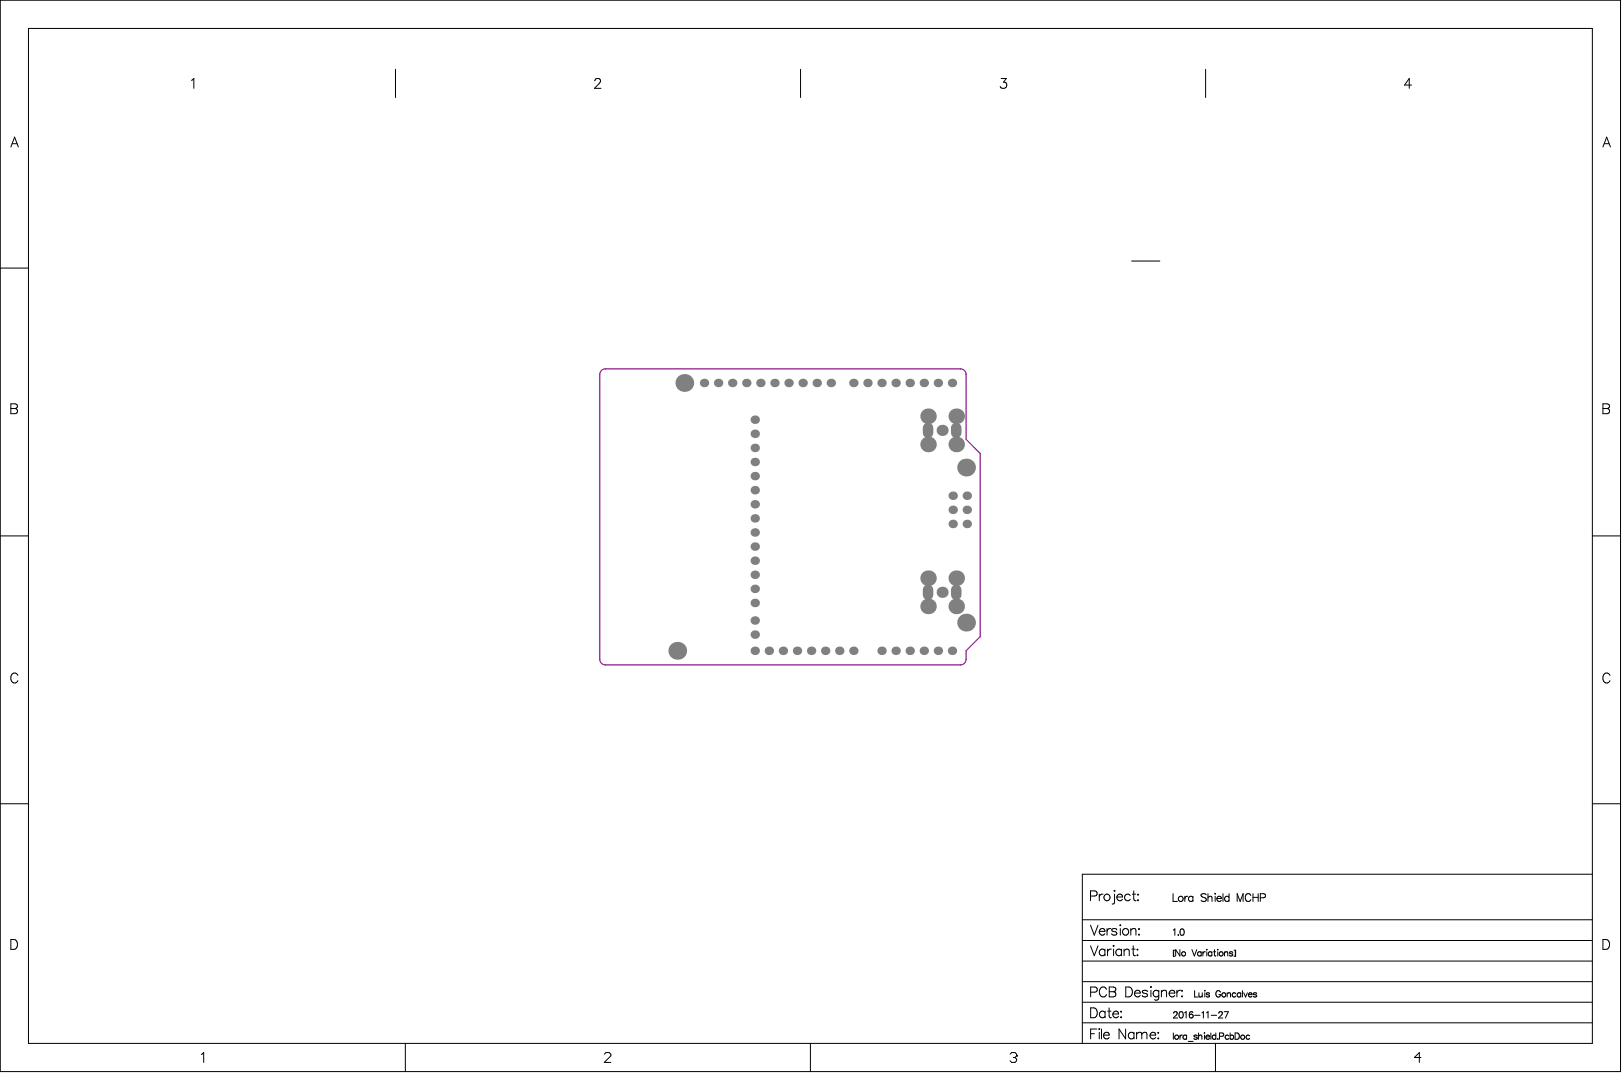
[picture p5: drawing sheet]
<svg xmlns="http://www.w3.org/2000/svg" width="487mm" height="322mm" viewBox="0 0 487 322" stroke-linecap="round" stroke-linejoin="round" font-family="sans-serif">
<g fill="none" stroke="#000" stroke-width=".3">
<path d="M.1 .1h486v321.3h-486zM8.5 8.5h469.1v304.4h-469.1zM57.4 24.1l.7-.6v3M118.6 20.8v8.4M178.4 24.2l.2-.4 .4-.3h.6l.4 .3a.92 .92 0 0 1-.3 1.3l-1.4 1.4h2M240.1 20.8v8.4M300.3 23.5h1.5l-.8 1.2a.99 .99 0 0 1 .9 1.3 .99 .99 0 0 1-1.6 .4l-.3-.5M361.6 20.8v8.4M423.4 25.5h-2.1l1.4-2v3M3.3 44.1l1.1-3 1.1 3M3.7 43.1h1.4M480.8 44.1l1.1-3 1.2 3"/>
<path d="M481.2 43.1h1.4M339.4 78.3h8.5M.1 80.4h8.4M3.3 121.1h1.2l.6 .3 .1 .6-.3 .4-.4 .1a.78 .78 0 0 1 .8 .8 .78 .78 0 0 1-.8 .8h-1.2zM3.3 122.5h1.2M480.8 121.1h1.3l.5 .3 .2 .6-.3 .4-.4 .1a.78 .78 0 0 1 .7 .8 .78 .78 0 0 1-.7 .8h-1.3zM480.8 122.5h1.3M.1 160.7h8.4M477.6 160.7h8.5M5.4 202.6a1.09 1.09 0 0 0-1.3-.8 1.09 1.09 0 0 0-.8 1.2 1.3 1.3 0 0 0 .2 1.4 1.3 1.3 0 0 0 1.4 .3l.5-.6M482.9 202.6a1.09 1.09 0 0 0-1.2-.8 1.09 1.09 0 0 0-.9 1.2 1.3 1.3 0 0 0 .3 1.4 1.3 1.3 0 0 0 1.4 .3l.4-.6M.1 241h8.4"/>
<path d="M477.6 241h8.5M324.7 275.8h152.9M327.1 268.7h1.3a.78 .78 0 0 0 .7-.8 .78 .78 0 0 0-.7-.7h-1.3v2.9M327.1 277.5l1.1 2.9 1.2-2.9M329.7 279.3a.93 .93 0 0 0 .6 1.1 .93 .93 0 0 0 1.1-.4M329.7 268.2v1.9M329.9 278.9a.82 .82 0 0 1 .9-.4 .82 .82 0 0 1 .6 .8h-1.7zM330.9 268.2a.95 .95 0 0 0-1.2 .8M332.1 278.5v1.9M333.2 278.5a.95 .95 0 0 0-1.1 .8M334.3 267v.3zM334.3 268.2v2.3l-.1 .5-.6 .1"/>
<path d="M335 278.9a.89 .89 0 0 0-1.5 0l.1 .3 1.3 .4 .1 .4a.89 .89 0 0 1-1.5 0M335 269a.93 .93 0 0 0 .6 1.1 .93 .93 0 0 0 1.1-.4M335.1 268.6a.82 .82 0 0 1 1-.5 .82 .82 0 0 1 .6 .9h-1.7zM336 277.3v.3zM336 278.5v1.9M339 268.6a.94 .94 0 0 0-1.4-.2 .94 .94 0 0 0 0 1.4 .94 .94 0 0 0 1.4-.1M339.2 279l.7-.5 .7 .1 .1 1.8M339.2 278.5v1.9M339.7 268.2h.9M340.1 267.2v2.4l.1 .4 .6 .1M341.3 268.2v.2zM341.3 269.8v.3z"/>
<path d="M341.7 278.5v.3zM351.9 268v2.3h1.3M352 278.9l.4-.3v1.9M354.2 278.7l.3-.1a.98 .98 0 0 1 .7 .9 .98 .98 0 0 1-.7 1 1.21 1.21 0 0 1-.3-1.8zM355.4 268.8v1.5M356.3 268.8a.75 .75 0 0 0-.9 .7M357.8 269.1a.74 .74 0 0 0-1.1-.1 .74 .74 0 0 0 0 1.1 .74 .74 0 0 0 1.1-.1M357.8 268.8v1.5M361.8 268.3a.87 .87 0 0 0-.8-.3 .87 .87 0 0 0-.7 .6l.2 .3 1.1 .4 .2 .7a1.02 1.02 0 0 1-1.5 0M362.3 269.2l.6-.4 .5 .1 .2 1.4M362.3 268v2.3M364.5 267.9v.2z"/>
<path d="M364.5 268.8v1.5M365 269.5v.2a.71 .71 0 0 0 .6 .6 .71 .71 0 0 0 .7-.3M365.4 268.9h.7l.2 .6h-1.3zM366.8 268v2.3M368.7 269.1a.74 .74 0 0 0-1.1-.1 .74 .74 0 0 0 0 1.1 .74 .74 0 0 0 1.1-.1M368.7 268v2.3M371.1 270.3v-2.3l.9 2.3 .9-2.3v2.3M375.2 268.6a.85 .85 0 0 0-1-.6 .85 .85 0 0 0-.7 .9v.6a.85 .85 0 0 0 .7 .8 .85 .85 0 0 0 1-.5M375.9 268v2.3M375.9 269.1h1.5M377.4 268v2.3M378 269.2h1a.61 .61 0 0 0 .6-.6 .61 .61 0 0 0-.6-.6h-1v2.3"/>
<path d="M477.6 262.2h-152.9v50.7M3.3 281.8h.9a1.58 1.58 0 0 1 1.1 1.4 1.58 1.58 0 0 1-1.1 1.5h-.9zM324.7 294.4h152.9M324.7 288.2h152.9M324.7 282h152.9M327.1 283.7l1.1 2.9 1.2-2.9M327.1 297.5h1.3a.78 .78 0 0 0 .7-.7 .78 .78 0 0 0-.7-.8h-1.3v3M331.4 284.6v2M331.4 285.1a.94 .94 0 0 0-1.4-.2 .94 .94 0 0 0 0 1.4 .94 .94 0 0 0 1.4-.1M331.9 296.7a1.09 1.09 0 0 0-1.2-.7 1.09 1.09 0 0 0-.9 1.1 1.29 1.29 0 0 0 .3 1.4 1.29 1.29 0 0 0 1.4 .3l.4-.5M332.2 284.6v2M332.7 296h1.3l.6 .3v.8l-.6 .3a.78 .78 0 0 1 .7 .8 .78 .78 0 0 1-.7 .8h-1.3z"/>
<path d="M332.7 297.4h1.3M333.3 284.6a.95 .95 0 0 0-1.1 .9M333.9 283.7h.3zM334 284.6v2M336.4 285.1a.94 .94 0 0 0-1.4-.2 .94 .94 0 0 0 0 1.4 .94 .94 0 0 0 1.4-.1M336.4 284.6v2M337.2 285.2l.7-.6 .7 .2 .1 1.8M337.2 284.6v2M337.7 296h1a1.58 1.58 0 0 1 1 1.5 1.58 1.58 0 0 1-1 1.5h-1zM339.5 284.6h1M339.9 283.7v2.3l.2 .5 .5 .1M340.3 297.8a.93 .93 0 0 0 .6 1.1 .93 .93 0 0 0 1.1-.4"/>
<path d="M340.5 297.4a.82 .82 0 0 1 .9-.4 .82 .82 0 0 1 .6 .8h-1.7zM341.2 286.3v.3zM341.2 284.6v.3zM341.7 280.2v.2zM344.2 297.4a.89 .89 0 0 0-1.6 0l.2 .3 1.2 .4 .2 .4a.89 .89 0 0 1-1.6 0M345.2 295.9v.2zM345.2 297v2M347.6 297.4a.94 .94 0 0 0-1.4-.1 .94 .94 0 0 0 0 1.4 .94 .94 0 0 0 1.4-.2M347.6 297v2.2a.78 .78 0 0 1-.5 .7 .78 .78 0 0 1-.8-.1M348.4 297.5l.7-.5 .7 .1 .1 1.9M348.4 297v2M350.7 297.8a.93 .93 0 0 0 .5 1.1 .93 .93 0 0 0 1.2-.4"/>
<path d="M351.1 297.1a.78 .78 0 0 1 .9-.1 .78 .78 0 0 1 .4 .8h-1.7zM352 285v1.8M352.4 285h-.4v1.8h.4M353 297v2M353.4 280.4h.1zM353.9 284.8v1.9l-1.2-1.9v1.9M354.1 297a.95 .95 0 0 0-1.1 .8M354.4 298.8h.3zM354.6 297v.3zM357.5 284.8l.8 1.9 .7-1.9M358.3 297.1v1.9h1.1M359.6 297.7l.1 1.2 .5 .1 .4-.4"/>
<path d="M360.3 285.7a.61 .61 0 0 0-.9-.1 .61 .61 0 0 0 0 .9 .61 .61 0 0 0 .9-.1M360.3 285.4v1.3M360.6 297.7v1.3M360.8 285.4v1.3M361.4 297v.2zM361.4 297.7v1.3M361.5 285.4l-.4 .1-.3 .5M362 284.7v.2zM362 285.4v1.3M362.8 298l-.3-.3-.7 .3 .9 .5v.4l-.5 .1-.4-.3M363.5 285.7a.61 .61 0 0 0-.9-.1 .61 .61 0 0 0 0 .9 .61 .61 0 0 0 .9-.1M363.5 285.4v1.3"/>
<path d="M364 285.4h.6M364.3 284.8v1.5l.1 .3 .3 .1M365.2 284.8h.2zM365.3 285.4v1.3M366.1 297.6a.7 .7 0 0 0-.8-.5 .7 .7 0 0 0-.6 .7v.5a.68 .68 0 0 0 .7 .7 .68 .68 0 0 0 .7-.7h-.5M367.3 285.4v1.3M367.3 285.8l.4-.4 .5 .1 .1 1.2M368.1 298.1l.5-.4 .4 .1 .1 1.2M368.1 297.7v1.3M369.8 285.7l-.4-.3-.6 .3 .9 .5v.4l-.6 .1-.3-.3M370.2 285h.4v1.8h-.4M370.5 285v1.8"/>
<path d="M370.7 298a.61 .61 0 0 0-.9-.1 .61 .61 0 0 0 0 .9 .61 .61 0 0 0 .9-.1M372.2 298a.61 .61 0 0 0-.9-.1 .61 .61 0 0 0 0 .9 .61 .61 0 0 0 .9-.1M372.2 297.7v1.3M372.7 297.1v1.9M373.1 297.7l.5 1.3 .6-1.3M374.5 298.3l.1 .4 .3 .3 .7-.3M374.7 297.8h.7l.2 .5h-1.1zM377 298l-.4-.3-.6 .3 .9 .5v.4l-.6 .1-.3-.3M480.8 281.8h1a1.58 1.58 0 0 1 1 1.4 1.58 1.58 0 0 1-1 1.5h-1zM60.4 316.2l.7-.5v2.9M121.6 312.9v8.5M181.3 316.2l.5-.5h.9l.5 .5v.4l-1.9 2h1.9"/>
<path d="M243.1 312.9v8.5M303 316.2l.5-.5h1l.4 .5v.4M304 317.1h.5M304.5 317.1l.4 .5v.5l-.4 .5h-1l-.5-.5M304.9 316.6h.1M304.9 316.6l-.4 .5M324.7 306.7h152.9M324.7 300.6h152.9M327.1 302.3h1a1.58 1.58 0 0 1 1.1 1.4 1.58 1.58 0 0 1-1.1 1.5h-1zM327.1 310h1.2M329 308.6h-1.9v3M329.7 308.5v.2z"/>
<path d="M329.7 309.6v2M330.4 308.6v3M331 310.4a.93 .93 0 0 0 .6 1.1 .93 .93 0 0 0 1.1-.4M331.2 310a.82 .82 0 0 1 .9-.4 .82 .82 0 0 1 .6 .8h-1.7zM331.5 303.7a.94 .94 0 0 0-1.4-.2 .94 .94 0 0 0 0 1.4 .94 .94 0 0 0 1.4-.1M331.5 303.2v2M332.3 303.2h.9M332.7 302.3v2.4l.1 .4 .6 .1M333.8 304.1a.93 .93 0 0 0 .6 1 .93 .93 0 0 0 1.1-.3M334.2 303.4a.78 .78 0 0 1 .9-.1 .78 .78 0 0 1 .4 .8h-1.7zM336.3 303.2v.3zM336.3 304.9v.3z"/>
<path d="M337.6 308.6v3l-1.9-3v3M340.1 310a.94 .94 0 0 0-1.3-.1 .94 .94 0 0 0 0 1.4 .94 .94 0 0 0 1.3-.2M340.1 309.6v2M340.9 310.1l.7-.5 .7 .1 .2 .4M340.9 309.6v2M342.5 310.1l.7-.5 .7 .1 .1 1.9M342.5 310.1v1.5M345 310.4a.93 .93 0 0 0 .5 1.1 .93 .93 0 0 0 1.2-.4M345.4 309.7a.78 .78 0 0 1 .9-.1 .78 .78 0 0 1 .4 .8h-1.7zM347.4 309.6v.3zM347.4 311.3v.3zM352 309.8v1.9"/>
<path d="M352 303.8l.4-.4 .6 .1 .1 .3-.2 .6-.9 .9h1.2M353.9 303.5l.3-.1a.98 .98 0 0 1 .7 .9 .98 .98 0 0 1-.7 1 1.21 1.21 0 0 1-.3-1.8zM353.9 310.4v1.3M354.7 310.4l-.5 .1-.3 .5M355.3 303.8l.5-.4v1.9M355.9 310.7a.61 .61 0 0 0-.9-.1 .61 .61 0 0 0 0 .9 .61 .61 0 0 0 .9-.1M355.9 310.4v1.3M356.4 312.3h1.5M357.8 303.7l-.5-.3a.96 .96 0 0 0-.6 1.3M358.3 304.5h1.7M359.1 310.7l-.3-.3-.7 .3 .9 .4v.5l-.5 .1-.4-.3M359.5 310.8l.5-.4 .4 .1 .1 1.2"/>
<path d="M359.5 309.8v1.9M360.5 303.8l.5-.4v1.9M361.3 309.7v.2zM361.3 310.4v1.3M361.7 311l.1 .4 .4 .3 .6-.3M361.8 310.7l.6-.3 .4 .6h-1.1zM361.9 303.8l.5-.4v1.9M363.2 309.8v1.9M363.3 304.5h1.6M364.6 312.9v8.5M364.7 309.8v1.9M364.7 310.7a.61 .61 0 0 0-.9-.1 .61 .61 0 0 0 0 .9 .61 .61 0 0 0 .9-.1"/>
<path d="M365.2 311.6h.2zM365.6 303.8l.4-.4 .5 .1 .2 .3-.3 .6-.9 .9h1.3M365.8 310.8l1.1-.1 .1-.7-1.2-.2v1.9M367.2 303.4h1.3l-.9 1.9M368.6 310.7a.61 .61 0 0 0-.9-.1 .61 .61 0 0 0 0 .9 .61 .61 0 0 0 .9-.1M369 310.7a.61 .61 0 0 1 .9-.1 .61 .61 0 0 1 0 .9 .61 .61 0 0 1-.9-.1M369 309.8v1.9M370.5 309.8h.6a1.02 1.02 0 0 1 .7 .9 1.02 1.02 0 0 1-.7 1h-.6zM374.9 310.7a.61 .61 0 0 0-.9-.1 .61 .61 0 0 0 0 .9 .61 .61 0 0 0 .9-.1M426.2 317.1h-1.9l1.4-1.4v2.9"/>
<circle cx="332" cy="269.1" r=".98"/>
<circle cx="337.6" cy="279.5" r=".98"/>
<circle cx="354.1" cy="269.6" r=".77"/>
<circle cx="355" cy="286" r=".63"/>
<circle cx="366.3" cy="286.1" r=".62"/>
<circle cx="367.1" cy="298.4" r=".63"/>
<circle cx="353" cy="311.1" r=".62"/>
<circle cx="357.3" cy="304.7" r=".59"/>
<circle cx="372.8" cy="311.1" r=".62"/>
</g>
<path d="M180.4 111.1l1.2-.5h106.5l1.2 .5 .5 1.2v19.5l4.2 4.2v54.9l-4.2 4.3v2.5l-.5 1.2-1.2 .5h-106.5l-1.2-.5-.5-1.2v-85.4z" fill="none" stroke="#800080" stroke-width=".34"/>
<g fill="#808080">
<circle cx="215.4" cy="114.8" r="1.27"/>
<circle cx="232.3" cy="114.8" r="1.27"/>
<circle cx="239.1" cy="195.2" r="1.27"/>
<circle cx="249.2" cy="114.8" r="1.27"/>
<circle cx="256" cy="195.2" r="1.27"/>
<circle cx="256" cy="114.8" r="1.27"/>
<circle cx="272.9" cy="195.2" r="1.27"/>
<circle cx="272.9" cy="114.8" r="1.27"/>
<circle cx="290" cy="148.7" r="1.27"/>
<circle cx="290" cy="152.9" r="1.27"/>
<circle cx="290" cy="157.1" r="1.27"/>
<circle cx="211.2" cy="114.8" r="1.27"/>
<circle cx="205.3" cy="114.8" r="2.67"/>
<circle cx="226.4" cy="195.2" r="1.27"/>
<circle cx="226.4" cy="190.3" r="1.27"/>
<circle cx="226.4" cy="176.6" r="1.27"/>
<circle cx="226.4" cy="180.8" r="1.27"/>
<circle cx="226.4" cy="163.9" r="1.27"/>
<circle cx="226.4" cy="168.1" r="1.27"/>
<circle cx="226.4" cy="151.2" r="1.27"/>
<circle cx="226.4" cy="155.5" r="1.27"/>
<circle cx="226.4" cy="147" r="1.27"/>
<circle cx="226.4" cy="142.8" r="1.27"/>
<circle cx="226.4" cy="138.6" r="1.27"/>
<circle cx="226.4" cy="134.3" r="1.27"/>
<circle cx="226.4" cy="125.9" r="1.27"/>
<circle cx="219.6" cy="114.8" r="1.27"/>
<circle cx="223.9" cy="114.8" r="1.27"/>
<circle cx="230.6" cy="195.2" r="1.27"/>
<circle cx="234.8" cy="195.2" r="1.27"/>
<circle cx="240.8" cy="114.8" r="1.27"/>
<circle cx="236.5" cy="114.8" r="1.27"/>
<circle cx="247.5" cy="195.2" r="1.27"/>
<circle cx="251.8" cy="195.2" r="1.27"/>
<circle cx="245" cy="114.8" r="1.27"/>
<circle cx="264.4" cy="195.2" r="1.27"/>
<circle cx="260.2" cy="114.8" r="1.27"/>
<circle cx="264.4" cy="114.8" r="1.27"/>
<circle cx="277.1" cy="195.2" r="1.27"/>
<circle cx="281.3" cy="195.2" r="1.27"/>
<circle cx="278.4" cy="181.9" r="2.33"/>
</g>
<path d="M278.4 176.9v1.5" fill="none" stroke="#808080" stroke-width="3.2"/>
<g fill="#808080">
<circle cx="278.4" cy="124.8" r="2.33"/>
<circle cx="281.3" cy="114.8" r="1.27"/>
<circle cx="277.1" cy="114.8" r="1.27"/>
<circle cx="285.6" cy="195.2" r="1.27"/>
<circle cx="286.8" cy="181.9" r="2.33"/>
</g>
<path d="M286.8 176.9v1.5" fill="none" stroke="#808080" stroke-width="3.2"/>
<g fill="#808080">
<circle cx="285.8" cy="148.7" r="1.27"/>
<circle cx="285.8" cy="152.9" r="1.27"/>
<circle cx="289.8" cy="140.2" r="2.67"/>
<circle cx="286.8" cy="124.8" r="2.33"/>
<circle cx="285.6" cy="114.8" r="1.27"/>
<circle cx="226.4" cy="186.1" r="1.27"/>
<circle cx="226.4" cy="130.1" r="1.27"/>
<circle cx="226.4" cy="159.7" r="1.27"/>
<circle cx="226.4" cy="172.4" r="1.27"/>
<circle cx="278.4" cy="133.3" r="2.33"/>
</g>
<path d="M278.4 128.3v1.5" fill="none" stroke="#808080" stroke-width="3.2"/>
<g fill="#808080">
<circle cx="278.4" cy="173.4" r="2.33"/>
<circle cx="289.8" cy="186.7" r="2.67"/>
<circle cx="286.8" cy="133.3" r="2.33"/>
</g>
<path d="M286.8 128.3v1.5" fill="none" stroke="#808080" stroke-width="3.2"/>
<g fill="#808080">
<circle cx="286.8" cy="173.4" r="2.33"/>
<circle cx="285.8" cy="157.1" r="1.27"/>
<circle cx="243.3" cy="195.2" r="1.27"/>
<circle cx="203.2" cy="195.2" r="2.67"/>
<circle cx="228.1" cy="114.8" r="1.27"/>
<circle cx="268.7" cy="195.2" r="1.27"/>
<circle cx="282.6" cy="177.6" r="1.67"/>
<circle cx="282.6" cy="129.1" r="1.67"/>
<circle cx="268.7" cy="114.8" r="1.27"/>
</g>
</svg>
